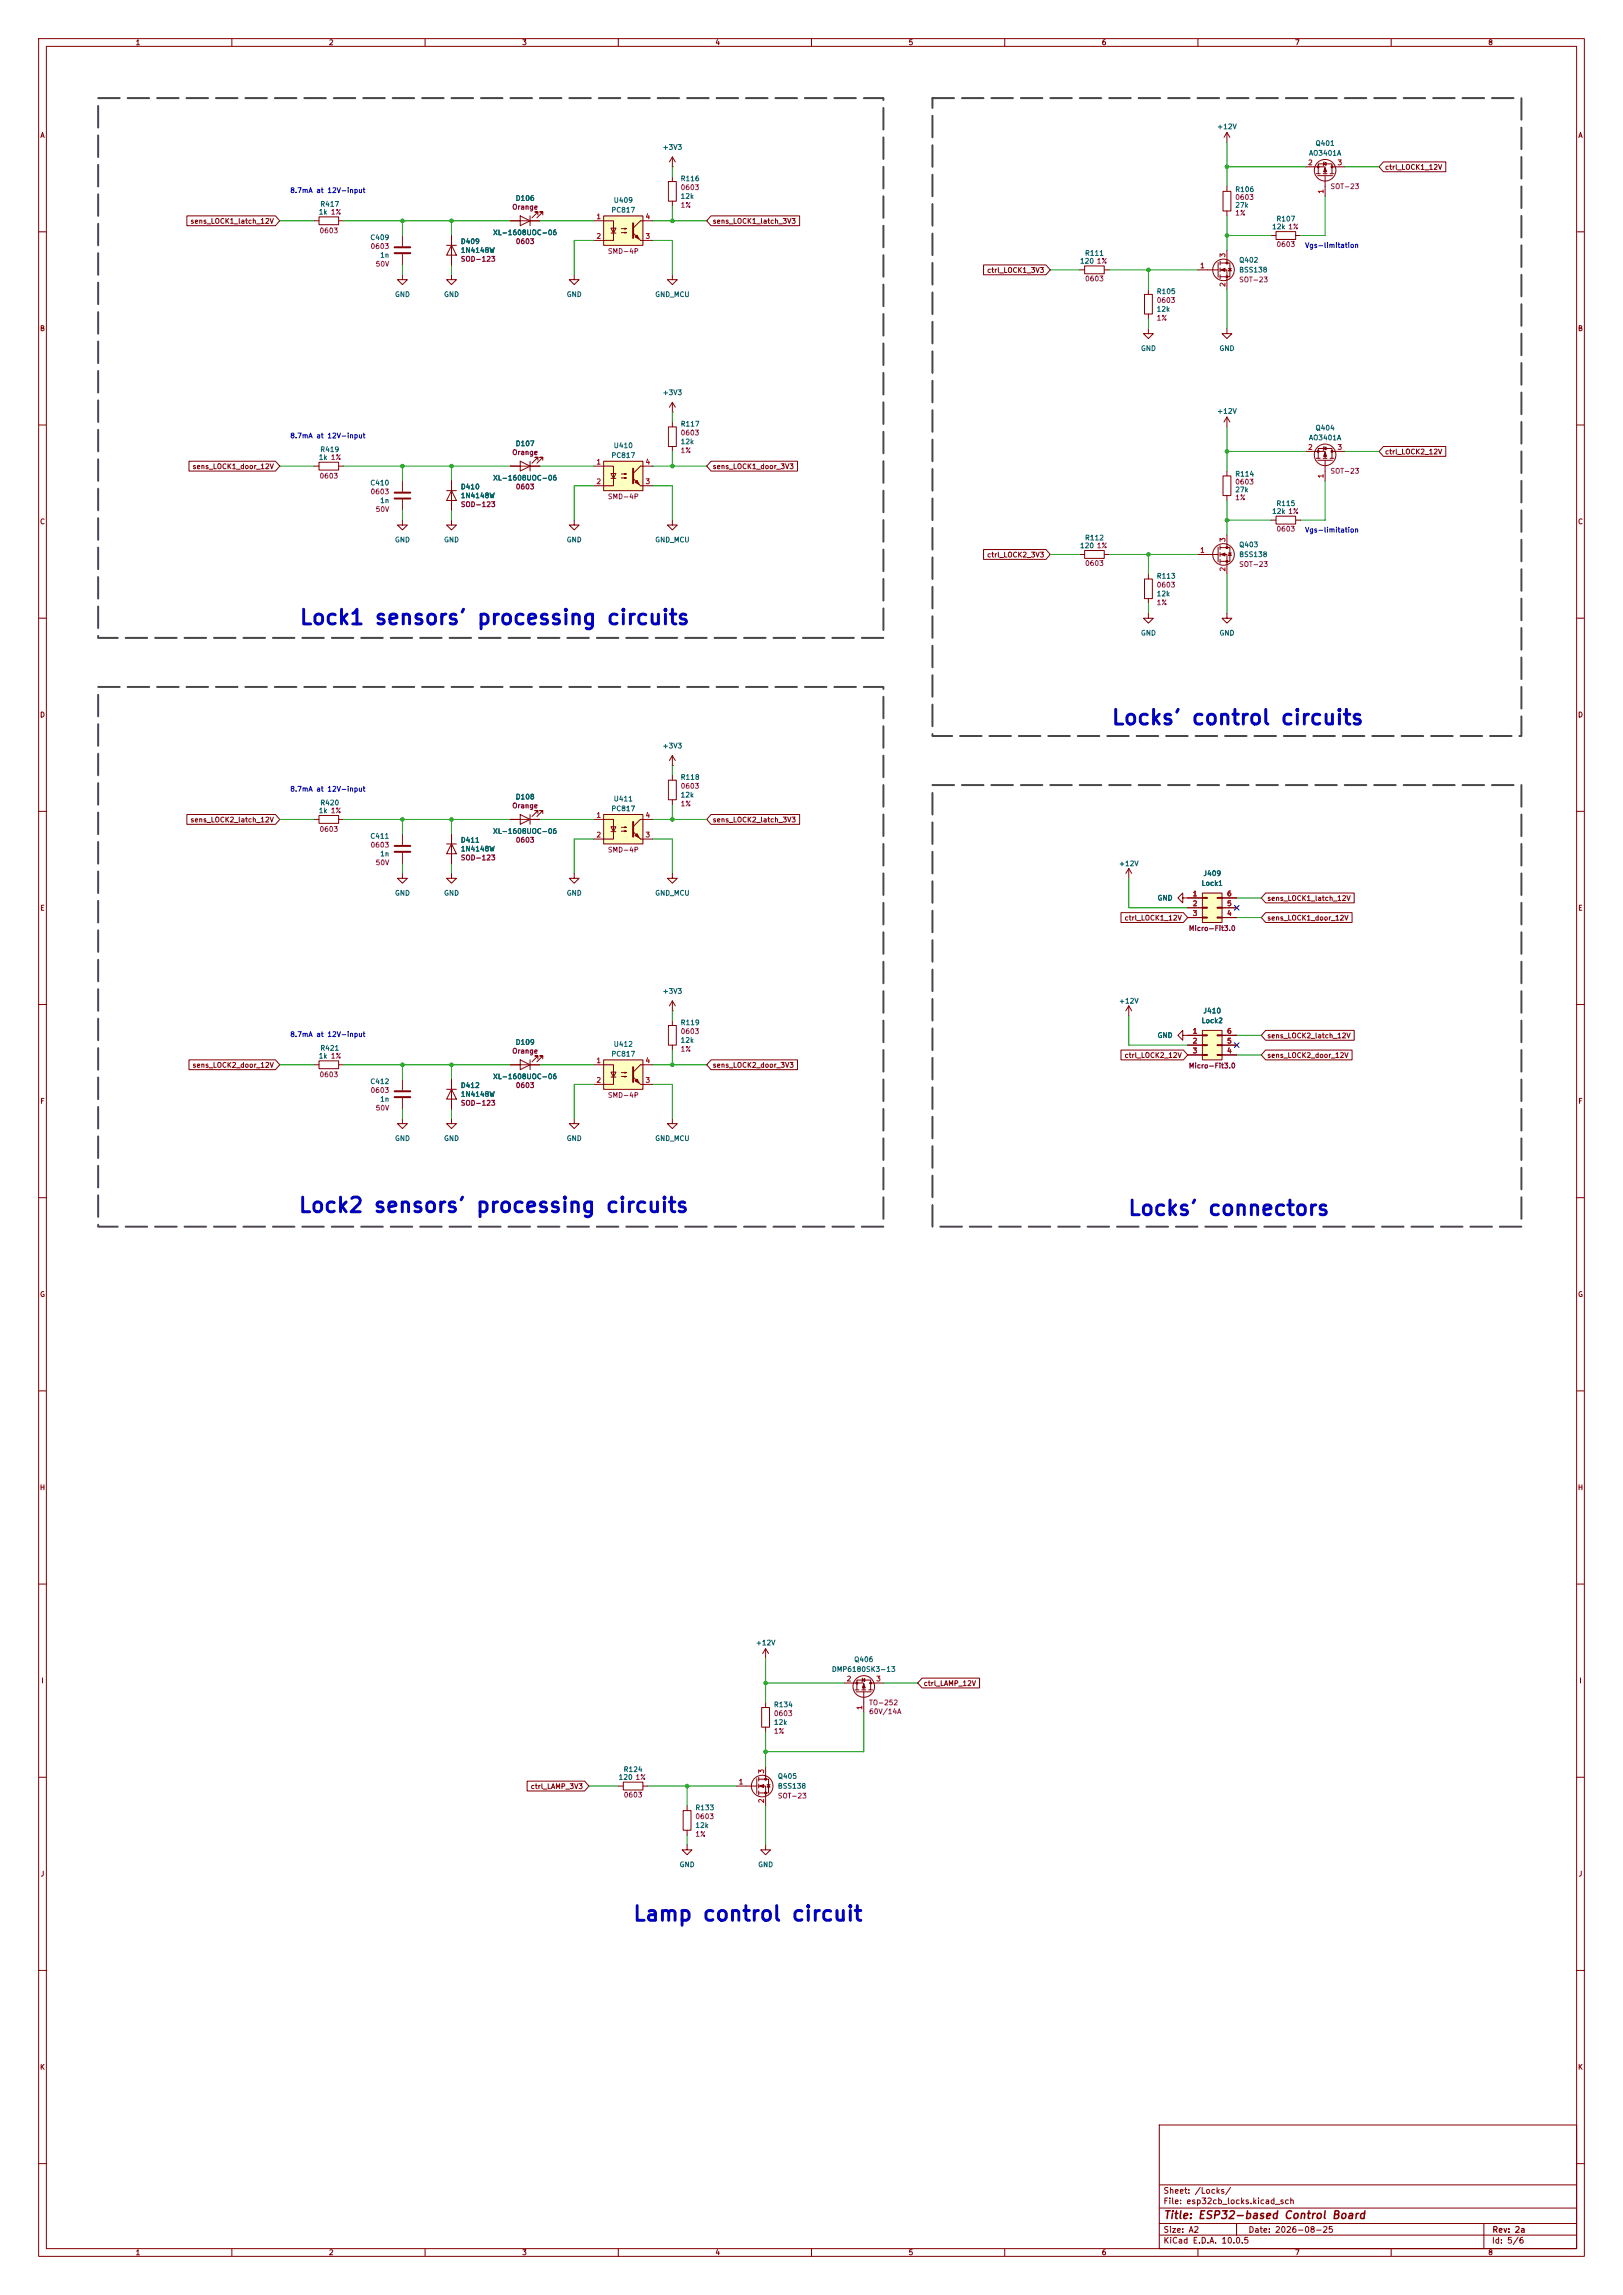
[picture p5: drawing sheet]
<svg xmlns="http://www.w3.org/2000/svg" width="420mm" height="594mm" viewBox="0 0 420 594" stroke-linecap="round" stroke-linejoin="round" font-family="sans-serif">
<defs><g id="words">
<g font-size="3.8" fill="#0000c2">
<text x="77.3" y="162.6">Lock1 sensors' processing circuits</text>
<text x="287.4" y="188.6">Locks' control circuits</text>
<text x="77" y="314.8">Lock2 sensors' processing circuits</text>
<text x="291.7" y="315.6">Locks' connectors</text>
<text x="163.6" y="498.2">Lamp control circuit</text>
</g>
<text font-size="2" fill="#840000" x="301" y="574.8">Title: ESP32-based Control Board</text>
<g font-size="1.5" fill="#840000">
<text x="300.9" y="568.1">Sheet: /Locks/</text>
<text x="300.9" y="570.8">File: esp32cb_locks.kicad_sch</text>
<text x="300.9" y="581">KiCad E.D.A. 10.0.5</text>
<text x="300.9" y="578.2">Size: A2</text>
<text x="322.9" y="578.2">Date: 2026-08-25</text>
<text x="385.9" y="581">Id: 5/6</text>
<text x="386" y="578.2">Rev: 2a</text>
</g>
<g font-size="1.3" fill="#840000">
<text x="35" y="12">1</text>
<text x="85" y="12">2</text>
<text x="135" y="12">3</text>
<text x="185" y="12">4</text>
<text x="235" y="12">5</text>
<text x="285" y="12">6</text>
<text x="335" y="12">7</text>
<text x="385" y="12">8</text>
<text x="10.3" y="36">A</text>
<text x="408.3" y="36">A</text>
<text x="358.3" y="44.2">ctrl_LOCK1_12V</text>
<text x="49.1" y="58.2">sens_LOCK1_latch_12V</text>
<text x="184.3" y="58.2">sens_LOCK1_latch_3V3</text>
<text x="255.3" y="70.9">ctrl_LOCK1_3V3</text>
<text x="10.2" y="86">B</text>
<text x="408.2" y="86">B</text>
<text x="358.3" y="117.9">ctrl_LOCK2_12V</text>
<text x="49.7" y="121.7">sens_LOCK1_door_12V</text>
<text x="184.3" y="121.7">sens_LOCK1_door_3V3</text>
<text x="10.2" y="136">C</text>
<text x="408.2" y="136">C</text>
<text x="255.3" y="144.6">ctrl_LOCK2_3V3</text>
<text x="10.2" y="186">D</text>
<text x="408.2" y="186">D</text>
<text x="49.1" y="213.1">sens_LOCK2_latch_12V</text>
<text x="184.3" y="213.1">sens_LOCK2_latch_3V3</text>
<text x="327.8" y="233.5">sens_LOCK1_latch_12V</text>
<text x="10.3" y="236">E</text>
<text x="290.9" y="238.5">ctrl_LOCK1_12V</text>
<text x="327.8" y="238.5">sens_LOCK1_door_12V</text>
<text x="408.3" y="236">E</text>
<text x="327.8" y="269">sens_LOCK2_latch_12V</text>
<text x="290.9" y="274.1">ctrl_LOCK2_12V</text>
<text x="327.8" y="274.1">sens_LOCK2_door_12V</text>
<text x="49.7" y="276.6">sens_LOCK2_door_12V</text>
<text x="184.3" y="276.6">sens_LOCK2_door_3V3</text>
<text x="10.3" y="286">F</text>
<text x="408.3" y="286">F</text>
<text x="10.2" y="336">G</text>
<text x="408.2" y="336">G</text>
<text x="10.2" y="386">H</text>
<text x="408.2" y="386">H</text>
<text x="10.6" y="436">I</text>
<text x="238.9" y="436.7">ctrl_LAMP_12V</text>
<text x="408.5" y="436">I</text>
<text x="137.2" y="463.3">ctrl_LAMP_3V3</text>
<text x="10.4" y="486">J</text>
<text x="408.4" y="486">J</text>
<text x="10.2" y="536">K</text>
<text x="408.2" y="536">K</text>
<text x="35" y="584">1</text>
<text x="85" y="584">2</text>
<text x="135" y="584">3</text>
<text x="185" y="584">4</text>
<text x="235" y="584">5</text>
<text x="285" y="584">6</text>
<text x="335" y="584">7</text>
<text x="385" y="584">8</text>
</g>
<g font-size="1.3" fill="#006464">
<text x="314.8" y="33.7">+12V</text>
<text x="171.3" y="39.1">+3V3</text>
<text x="338.6" y="40.6">AO3401A</text>
<text x="340.3" y="38">Q401</text>
<text x="176" y="47.2">R116</text>
<text x="82.7" y="53.8">R417</text>
<text x="133.3" y="52.3">D106</text>
<text x="158.7" y="52.8">U409</text>
<text x="176" y="51.8">12k</text>
<text x="319.5" y="50">R106</text>
<text x="82.4" y="55.8">1k 1%</text>
<text x="158.1" y="55.3">PC817</text>
<text x="319.5" y="54">27k</text>
<text x="329.1" y="59.6">12k 1%</text>
<text x="330.2" y="57.6">R107</text>
<text x="95.7" y="62.4">C409</text>
<text x="119.1" y="63.4">D409</text>
<text x="119.1" y="65.7">1N4148W</text>
<text x="127.5" y="61.2">XL-1608UOC-06</text>
<text x="98.2" y="67">1n</text>
<text x="279.3" y="68.5">120</text>
<text x="280.6" y="66.5">R111</text>
<text x="320.5" y="68.3">Q402</text>
<text x="320.5" y="70.8">BSS138</text>
<text x="102.1" y="77.2">GND</text>
<text x="114.8" y="77.2">GND</text>
<text x="146.5" y="77.2">GND</text>
<text x="169.4" y="77.2">GND_MCU</text>
<text x="299.2" y="76.4">R105</text>
<text x="299.2" y="81">12k</text>
<text x="295.1" y="91.1">GND</text>
<text x="315.4" y="91.1">GND</text>
<text x="171.3" y="102.6">+3V3</text>
<text x="314.8" y="107.4">+12V</text>
<text x="176" y="110.7">R117</text>
<text x="340.3" y="111.7">Q404</text>
<text x="82.4" y="119.3">1k 1%</text>
<text x="82.7" y="117.3">R419</text>
<text x="133.3" y="115.8">D107</text>
<text x="158.1" y="118.8">PC817</text>
<text x="158.7" y="116.3">U410</text>
<text x="176" y="115.3">12k</text>
<text x="338.6" y="114.2">AO3401A</text>
<text x="95.7" y="125.9">C410</text>
<text x="127.5" y="124.7">XL-1608UOC-06</text>
<text x="319.5" y="123.6">R114</text>
<text x="98.2" y="130.5">1n</text>
<text x="119.1" y="126.9">D410</text>
<text x="119.1" y="129.2">1N4148W</text>
<text x="319.5" y="127.7">27k</text>
<text x="330.2" y="131.3">R115</text>
<text x="329.1" y="133.3">12k 1%</text>
<text x="102.1" y="140.7">GND</text>
<text x="114.8" y="140.7">GND</text>
<text x="146.5" y="140.7">GND</text>
<text x="169.4" y="140.7">GND_MCU</text>
<text x="279.3" y="142.2">120</text>
<text x="280.6" y="140.2">R112</text>
<text x="320.5" y="141.9">Q403</text>
<text x="320.5" y="144.5">BSS138</text>
<text x="299.2" y="150.1">R113</text>
<text x="299.2" y="154.6">12k</text>
<text x="295.1" y="164.8">GND</text>
<text x="315.4" y="164.8">GND</text>
<text x="171.3" y="194">+3V3</text>
<text x="176" y="202.1">R118</text>
<text x="82.7" y="208.7">R420</text>
<text x="133.3" y="207.2">D108</text>
<text x="158.7" y="207.7">U411</text>
<text x="176" y="206.7">12k</text>
<text x="82.4" y="210.8">1k 1%</text>
<text x="158.1" y="210.3">PC817</text>
<text x="95.7" y="217.4">C411</text>
<text x="98.2" y="221.9">1n</text>
<text x="119.1" y="218.4">D411</text>
<text x="119.1" y="220.7">1N4148W</text>
<text x="127.5" y="216.1">XL-1608UOC-06</text>
<text x="289.4" y="224.5">+12V</text>
<text x="311.3" y="227">J409</text>
<text x="102.1" y="232.1">GND</text>
<text x="114.8" y="232.1">GND</text>
<text x="146.5" y="232.1">GND</text>
<text x="169.4" y="232.1">GND_MCU</text>
<text x="299.4" y="233.4">GND</text>
<text x="310.8" y="229.6">Lock1</text>
<text x="171.3" y="257.5">+3V3</text>
<text x="289.4" y="260">+12V</text>
<text x="311.3" y="262.6">J410</text>
<text x="176" y="265.6">R119</text>
<text x="299.4" y="268.9">GND</text>
<text x="310.8" y="265.1">Lock2</text>
<text x="82.4" y="274.3">1k 1%</text>
<text x="82.7" y="272.2">R421</text>
<text x="133.3" y="270.7">D109</text>
<text x="158.1" y="273.8">PC817</text>
<text x="158.7" y="271.2">U412</text>
<text x="176" y="270.2">12k</text>
<text x="95.7" y="280.9">C412</text>
<text x="119.1" y="281.9">D412</text>
<text x="127.5" y="279.6">XL-1608UOC-06</text>
<text x="98.2" y="285.4">1n</text>
<text x="119.1" y="284.2">1N4148W</text>
<text x="102.1" y="295.6">GND</text>
<text x="114.8" y="295.6">GND</text>
<text x="146.5" y="295.6">GND</text>
<text x="169.4" y="295.6">GND_MCU</text>
<text x="195.5" y="426.2">+12V</text>
<text x="220.9" y="430.5">Q406</text>
<text x="215.1" y="433">DMP6180SK3-13</text>
<text x="200.1" y="442.2">R134</text>
<text x="200.1" y="446.7">12k</text>
<text x="160" y="461">120</text>
<text x="161.3" y="458.9">R124</text>
<text x="201.2" y="460.7">Q405</text>
<text x="201.2" y="463.2">BSS138</text>
<text x="179.8" y="468.8">R133</text>
<text x="179.8" y="473.4">12k</text>
<text x="175.7" y="483.6">GND</text>
<text x="196.1" y="483.6">GND</text>
</g>
<g font-size="1.3" fill="#a90000">
<text x="338.4" y="43">2</text>
<text x="346" y="43">3</text>
<text x="342.8" y="50.3" transform="rotate(-90 342.8 50.3)">1</text>
<text x="154.2" y="57">1</text>
<text x="166.9" y="57">4</text>
<text x="154.2" y="62.1">2</text>
<text x="166.9" y="62.1">3</text>
<text x="310.4" y="69.7">1</text>
<text x="317.4" y="66.8" transform="rotate(-90 317.4 66.8)">3</text>
<text x="317.4" y="74.4" transform="rotate(-90 317.4 74.4)">2</text>
<text x="338.4" y="116.7">2</text>
<text x="346" y="116.7">3</text>
<text x="154.2" y="120.5">1</text>
<text x="154.2" y="125.6">2</text>
<text x="166.9" y="125.6">3</text>
<text x="166.9" y="120.5">4</text>
<text x="342.8" y="123.9" transform="rotate(-90 342.8 123.9)">1</text>
<text x="310.4" y="143.4">1</text>
<text x="317.4" y="140.4" transform="rotate(-90 317.4 140.4)">3</text>
<text x="317.4" y="148.1" transform="rotate(-90 317.4 148.1)">2</text>
<text x="154.2" y="212">1</text>
<text x="166.9" y="212">4</text>
<text x="154.2" y="217">2</text>
<text x="166.9" y="217">3</text>
<text x="308.5" y="232.3">1</text>
<text x="317.4" y="232.3">6</text>
<text x="308.5" y="234.8">2</text>
<text x="308.5" y="237.4">3</text>
<text x="317.4" y="237.4">4</text>
<text x="317.4" y="234.8">5</text>
<text x="308.5" y="267.8">1</text>
<text x="317.4" y="267.8">6</text>
<text x="154.2" y="275.5">1</text>
<text x="166.9" y="275.5">4</text>
<text x="308.5" y="270.4">2</text>
<text x="308.5" y="272.9">3</text>
<text x="317.4" y="272.9">4</text>
<text x="317.4" y="270.4">5</text>
<text x="154.2" y="280.5">2</text>
<text x="166.9" y="280.5">3</text>
<text x="219" y="435.5">2</text>
<text x="226.6" y="435.5">3</text>
<text x="223.4" y="442.7" transform="rotate(-90 223.4 442.7)">1</text>
<text x="198" y="459.2" transform="rotate(-90 198 459.2)">3</text>
<text x="191" y="462.1">1</text>
<text x="198" y="466.8" transform="rotate(-90 198 466.8)">2</text>
</g>
<g font-size="1.3" fill="#0000c2">
<text x="75" y="50.2">8.7mA at 12V-input</text>
<text x="337.6" y="64.5">Vgs-limitation</text>
<text x="75" y="113.7">8.7mA at 12V-input</text>
<text x="337.6" y="138.1">Vgs-limitation</text>
<text x="75" y="205.2">8.7mA at 12V-input</text>
<text x="75" y="268.7">8.7mA at 12V-input</text>
</g>
<g font-size="1.3" fill="#840084">
<text x="176" y="49.5">0603</text>
<text x="319.5" y="52">0603</text>
<text x="344.2" y="49.2">SOT-23</text>
<text x="132.4" y="54.6">Orange</text>
<text x="176" y="54">1%</text>
<text x="319.5" y="56.1">1%</text>
<text x="82.6" y="60.7">0603</text>
<text x="95.8" y="64.7">0603</text>
<text x="133.3" y="63.4">0603</text>
<text x="157.2" y="66">SMD-4P</text>
<text x="330.2" y="64.2">0603</text>
<text x="97.1" y="69.3">50V</text>
<text x="119.1" y="68">SOD-123</text>
<text x="283.7" y="68.5">1%</text>
<text x="280.7" y="73.1">0603</text>
<text x="320.5" y="73.4">SOT-23</text>
<text x="299.2" y="78.7">0603</text>
<text x="299.2" y="83.3">1%</text>
<text x="176" y="113">0603</text>
<text x="132.4" y="118.1">Orange</text>
<text x="176" y="117.5">1%</text>
<text x="82.6" y="124.2">0603</text>
<text x="319.5" y="125.7">0603</text>
<text x="344.2" y="122.9">SOT-23</text>
<text x="95.8" y="128.2">0603</text>
<text x="119.1" y="131.5">SOD-123</text>
<text x="133.3" y="126.9">0603</text>
<text x="157.2" y="129.5">SMD-4P</text>
<text x="319.5" y="129.7">1%</text>
<text x="97.1" y="132.8">50V</text>
<text x="330.2" y="137.9">0603</text>
<text x="283.7" y="142.2">1%</text>
<text x="280.7" y="146.8">0603</text>
<text x="320.5" y="147">SOT-23</text>
<text x="299.2" y="152.3">0603</text>
<text x="299.2" y="156.9">1%</text>
<text x="132.4" y="209.5">Orange</text>
<text x="176" y="204.4">0603</text>
<text x="176" y="209">1%</text>
<text x="82.6" y="215.6">0603</text>
<text x="95.8" y="219.7">0603</text>
<text x="133.3" y="218.4">0603</text>
<text x="157.2" y="220.9">SMD-4P</text>
<text x="97.1" y="224.2">50V</text>
<text x="119.1" y="223">SOD-123</text>
<text x="307.5" y="241.2">Micro-Fit3.0</text>
<text x="176" y="267.9">0603</text>
<text x="132.4" y="273">Orange</text>
<text x="176" y="272.5">1%</text>
<text x="82.6" y="279.1">0603</text>
<text x="133.3" y="281.9">0603</text>
<text x="307.5" y="276.8">Micro-Fit3.0</text>
<text x="95.8" y="283.2">0603</text>
<text x="97.1" y="287.7">50V</text>
<text x="119.1" y="286.5">SOD-123</text>
<text x="157.2" y="284.4">SMD-4P</text>
<text x="224.8" y="441.7">TO-252</text>
<text x="224.8" y="443.9">60V/14A</text>
<text x="200.1" y="444.4">0603</text>
<text x="200.1" y="449">1%</text>
<text x="164.3" y="461">1%</text>
<text x="161.3" y="465.5">0603</text>
<text x="201.2" y="465.8">SOT-23</text>
<text x="179.8" y="471.1">0603</text>
<text x="179.8" y="475.7">1%</text>
</g>
</g></defs>
<g fill="none" stroke="#840000" stroke-width=".26">
<path d="M10 10h400v574h-400zM12 12h396v570h-396zM60 10v2M110 10v2M160 10v2M210 10v2M260 10v2M310 10v2M360 10v2M10 60h2M408 60h2M10 110h2"/>
<path d="M408 110h2M10 160h2M408 160h2M10 210h2M408 210h2M10 260h2M408 260h2M10 310h2M408 310h2M10 360h2M408 360h2M10 410h2"/>
<path d="M408 410h2M10 460h2M408 460h2M10 510h2M408 510h2M10 560h2M300 550h108v32h-108zM408 560h2M300 578.5h108M300 575.5h108M300 571.5h108M300 565.5h108"/>
<path d="M320 575.5v3M384 575.5v6.5M60 582v2M110 582v2M160 582v2M210 582v2M260 582v2M310 582v2M360 582v2"/>
</g>
<path d="M156.2 119.4h10.2v7.6h-10.2z" fill="#ffffc2"/>
<g fill="none" stroke="#840000" stroke-width=".26">
<path d="M317.5 34.3v2.5M317.5 34.3l-.8 1.3M317.5 34.3l.8 1.3M132.1 57.1h7.6M134.6 55.9l2.6 1.2-2.6 1.3zM137.2 55.9v2.5M139.2 55.6v-.7h-.8h.8l-1.5 1.5M140.5 55.6v-.7h-.8h.8l-1.6 1.5M173 47h2v5.1h-2zM174 43.2h.1M174 40.6v2.6M174 45.7v1.3"/>
<path d="M174 52.1v1.2M174 40.6l.8 1.3M174 40.6l-.8 1.3M316.5 49.5h2v5.1h-2zM317.5 48.3v1.2M317.5 54.6v1.3M330.2 59.9h5.1v2.1h-5.1zM337.8 43.2h5.1v1.8M340.6 45h1M341 45.5h3.8M341.1 45v-2.6h3.6v2.6M342.4 45h1"/>
<path d="M342.5 42.4l.7-.4v.8zM342.6 41.9l-.2 1M342.9 45.5v5.3M344.2 45h1M344.7 43.2h3.3M174 71.1v1.3h-1.3l1.3 1.3 1.3-1.3h-1.3M279.4 69.8h1.3M280.7 68.8h5v2.1h-5zM285.7 69.8h1.3M296.2 76.2h2v5.1h-2zM297.2 74.9v1.3M309.9 69.8h5.3"/>
<path d="M315.2 67.9v3.9M315.7 68.1h2.6v3.5h-2.6M315.7 69.8h1.8v5.1M315.7 67.6v1M315.7 69.3v1.1M315.7 71.1v1M317.5 64.8v3.3M317.9 69.5h.7M318.3 69.5l.3 .6h-.7zM328.9 61h1.3M335.3 61h1.2M297.2 85.1v1.3h-1.3l1.3 1.2 1.2-1.2h-1.2"/>
<path d="M297.2 81.3v1.2M317.5 85.1v1.3h-1.3l1.3 1.2 1.3-1.2h-1.3M156.2 119.4h10.2v7.6h-10.2zM173 110.5h2v5.1h-2zM174 106.7h.1M174 104.1v2.6M174 109.2v1.3M174 115.6v1.2M174 104.1l.8 1.3M174 104.1l-.8 1.3M317.5 107.9v2.6M317.5 107.9l-.8 1.3"/>
<path d="M317.5 107.9l.8 1.3M337.8 116.8h5.1v1.8M340.6 118.6h1M341 119.1h3.8M341.1 118.6v-2.5h3.6v2.5M342.4 118.6h1M342.5 116.1l.7-.4v.8zM342.6 115.6l-.2 1M342.9 119.1v5.4M344.2 118.6h1M344.7 116.8h3.3M153.7 120.6h5v3.2"/>
<path d="M158.1 122.6h1.3l-.7 1.2zM158.1 123.8h1.3M158.7 123.8v1.9h-5M160.8 122.7h1.3M160.8 123.7h1.3M165.7 125.7h3.2M168.9 120.6h-3.2l-1.9 2M174 134.6v1.3h-1.3l1.3 1.3 1.3-1.3h-1.3M279.4 143.5h1.3M280.7 142.5h5v2h-5zM285.7 143.5h1.3M173 201.9h2v5.1h-2z"/>
<path d="M174 200.7v1.2M174 207v1.3M81.3 275.6h1.2M82.5 274.6h5.1v2h-5.1zM87.6 275.6h1.3M104.1 279.4v2.8M104.1 284.2v2.8"/>
<circle cx="342.9" cy="44.1" r="2.79"/>
<circle cx="316.6" cy="69.8" r="2.79"/>
<circle cx="342.9" cy="117.7" r="2.79"/>
</g>
<path d="M163.8 121.3v3.8M102.1 284h4.1M102.1 282.4h4.1" fill="none" stroke="#840000" stroke-width=".51"/>
<g fill="#840000" stroke="#840000" stroke-width=".26">
<path d="M164.3 124.8l.5-.5 .6 1z"/>
<path d="M163.8 123.8l1.9 1.9z"/>
<path d="M316 69.8l1-.3v.7z"/>
<path d="M342.9 117.1l.4 1h-.8z"/>
<path d="M342.9 43.4l.4 1h-.8z"/>
<circle cx="317.5" cy="68.1" r=".25"/>
<circle cx="317.5" cy="71.6" r=".25"/>
<circle cx="344.7" cy="116.8" r=".25"/>
<circle cx="341.1" cy="116.8" r=".25"/>
<circle cx="344.7" cy="43.2" r=".25"/>
<circle cx="341.1" cy="43.2" r=".25"/>
</g>
<path d="M156.2 55.9h10.2v7.6h-10.2z" fill="#ffffc2"/>
<g fill="none" stroke="#840000" stroke-width=".26">
<path d="M81.3 57.1h1.2M82.5 56.1h5.1v2.1h-5.1zM87.6 57.1h1.3M153.7 57.1h5v3.2M156.2 55.9h10.2v7.6h-10.2zM158.1 59.1h1.3l-.7 1.2zM160.8 59.2h1.3M168.9 57.1h-3.2l-1.9 2M104.1 71.1v1.3h-1.2l1.2 1.3 1.3-1.3h-1.3M104.1 61v2.8M104.1 65.8v2.8M115.6 63.5h2.5"/>
<path d="M116.8 71.1v1.3h-1.2l1.2 1.3 1.3-1.3h-1.3M116.8 63.5l1.3 2.5h-2.5zM116.8 61v7.6M148.6 71.1v1.3h-1.3l1.3 1.3 1.3-1.3h-1.3M158.1 60.3h1.3M158.7 60.3v1.9h-5M160.8 60.2h1.3M165.7 62.2h3.2M82.5 119.6h5.1v2.1h-5.1zM134.6 119.4l2.6 1.2-2.6 1.3zM137.2 119.4v2.5M139.2 119.1v-.7h-.8h.8l-1.5 1.5"/>
<path d="M140.5 119.1v-.7h-.8h.8l-1.6 1.5M81.3 120.6h1.2M87.6 120.6h1.3M104.1 134.6v1.3h-1.2l1.2 1.3 1.3-1.3h-1.3M104.1 124.5v2.8M104.1 129.3v2.8M115.6 127h2.5M116.8 127l1.3 2.5h-2.5zM116.8 134.6v1.3h-1.2l1.2 1.3 1.3-1.3h-1.3M116.8 124.5v7.6M132.1 120.6h7.6M148.6 134.6v1.3h-1.3l1.3 1.3 1.3-1.3h-1.3"/>
<path d="M174 198.1h.1M174 195.6l.8 1.2M174 195.6l-.8 1.2M174 195.6v2.5M81.3 212.1h1.2M82.5 211.1h5.1v2h-5.1zM87.6 212.1h1.3M104.1 215.9v2.8M104.1 220.7v2.8M116.8 279.4v7.6M104.1 289.6v1.2h-1.2l1.2 1.3 1.3-1.3h-1.3M115.6 281.9h2.5"/>
<path d="M116.8 289.6v1.2h-1.2l1.2 1.3 1.3-1.3h-1.3M116.8 281.9l1.3 2.6h-2.5zM148.6 289.6v1.2h-1.3l1.3 1.3 1.3-1.3h-1.3M198.1 426.7v2.6M198.1 426.7l-.7 1.3M198.1 426.7l.8 1.3M218.4 435.6h5.1v1.8M221.2 437.4h1M221.6 437.9h3.8M221.7 437.4v-2.6h3.6v2.6M223 437.4h1M223.1 434.8l.7-.3v.7z"/>
<path d="M223.3 434.3l-.3 1.1M223.5 437.9v5.3M224.8 437.4h1M225.3 435.6h3.3M196.3 460v1M197.1 442h2v5h-2zM198.1 440.7v1.3M198.1 447v1.3M198.1 457.2v3.3M160 462.3h1.3M161.3 461.3h5.1v2h-5.1zM166.4 462.3h1.2"/>
<path d="M176.8 468.6h2v5.1h-2zM177.8 477.5v1.3h-1.3l1.3 1.3 1.3-1.3h-1.3M177.8 467.4v1.2M177.8 473.7v1.3M190.5 462.3h5.3M195.8 460.4v3.8M196.3 460.5h2.6v3.6h-2.6M196.3 462.3h1.8v5.1M196.3 461.8v1M196.3 463.5v1.1M198.1 477.5v1.3h-1.3l1.3 1.3 1.3-1.3h-1.3M198.5 461.9h.8"/>
<path d="M198.9 461.9l.4 .6h-.8z"/>
<circle cx="223.5" cy="436.5" r="2.79"/>
<circle cx="197.2" cy="462.3" r="2.79"/>
</g>
<path d="M163.8 57.8v3.8M102.1 65.5h4.1M102.1 64h4.1M102.1 129h4.1M102.1 127.5h4.1M102.1 218.9h4.1M102.1 220.5h4.1" fill="none" stroke="#840000" stroke-width=".51"/>
<g fill="#840000" stroke="#840000" stroke-width=".26">
<path d="M164.3 61.3l.5-.5 .6 1z"/>
<path d="M163.8 60.3l1.9 1.9z"/>
<path d="M223.5 435.9l.4 1h-.8z"/>
<path d="M196.6 462.3l1-.4v.8z"/>
<circle cx="225.3" cy="435.6" r=".25"/>
<circle cx="221.7" cy="435.6" r=".25"/>
<circle cx="198.1" cy="460.5" r=".25"/>
<circle cx="198.1" cy="464.1" r=".25"/>
</g>
<path d="M156.2 274.3h10.2v7.6h-10.2z" fill="#ffffc2"/>
<g fill="none" stroke="#840000" stroke-width=".26">
<path d="M115.6 218.4h2.5M116.8 218.4l1.3 2.6h-2.5zM116.8 215.9v7.6M104.1 226.1v1.2h-1.2l1.2 1.3 1.3-1.3h-1.3M116.8 226.1v1.2h-1.2l1.2 1.3 1.3-1.3h-1.3M174 259.1l.8 1.2M174 259.1l-.8 1.2M174 259.1v2.5M132.1 275.6h7.6M134.6 274.3l2.6 1.3-2.6 1.3zM137.2 274.3v2.6M139.2 274.1v-.8h-.8h.8l-1.5 1.5"/>
<path d="M140.5 274.1v-.8h-.8h.8l-1.6 1.5M153.7 275.6h5v3.2M156.2 274.3h10.2v7.6h-10.2zM158.1 277.5h1.3l-.7 1.3zM158.1 278.8h1.3M158.7 278.8v1.9h-5M160.8 277.6h1.3M160.8 278.6h1.3M168.9 275.6h-3.2l-1.9 1.9M173 265.4h2v5.1h-2zM174 261.6h.1M174 264.2v1.2"/>
<path d="M174 270.5v1.3M165.7 280.7h3.2M174 289.6v1.2h-1.3l1.3 1.3 1.3-1.3h-1.3"/>
</g>
<path d="M163.8 276.2v3.8" fill="none" stroke="#840000" stroke-width=".51"/>
<g fill="#840000" stroke="#840000" stroke-width=".26">
<path d="M164.3 279.8l.5-.5 .6 1z"/>
<path d="M163.8 278.8l1.9 1.9z"/>
</g>
<path d="M156.2 210.8h10.2v7.6h-10.2z" fill="#ffffc2"/>
<g fill="none" stroke="#840000" stroke-width=".26">
<path d="M132.1 212.1h7.6M134.6 210.8l2.6 1.3-2.6 1.3zM137.2 210.8v2.6M139.2 210.6v-.8h-.8h.8l-1.5 1.5M140.5 210.6v-.8h-.8h.8l-1.6 1.5M153.7 212.1h5v3.2M156.2 210.8h10.2v7.6h-10.2zM158.1 214h1.3l-.7 1.3zM158.1 215.3h1.3M158.7 215.3v1.9h-5M160.8 214.1h1.3M160.8 215.1h1.3"/>
<path d="M165.7 217.2h3.2M168.9 212.1h-3.2l-1.9 1.9M148.6 226.1v1.2h-1.3l1.3 1.3 1.3-1.3h-1.3M174 226.1v1.2h-1.3l1.3 1.3 1.3-1.3h-1.3"/>
</g>
<path d="M163.8 212.7v3.8" fill="none" stroke="#840000" stroke-width=".51"/>
<g fill="#840000" stroke="#840000" stroke-width=".26">
<path d="M164.3 216.3l.5-.5 .6 1z"/>
<path d="M163.8 215.3l1.9 1.9z"/>
</g>
<path d="M311.1 266.7h5.1v7.6h-5.1z" fill="#ffffc2"/>
<g fill="none" stroke="#840000" stroke-width=".26">
<path d="M316.5 123.2h2v5.1h-2zM317.5 121.9v1.3M317.5 128.3v1.2M317.5 138.4v3.3M296.2 149.9h2v5h-2zM297.2 148.6v1.3M297.2 154.9v1.3M309.9 143.5h5.3M315.2 141.6v3.8M315.7 141.7h2.6v3.6h-2.6M315.7 143.5h1.8v5.1M315.7 141.2v1"/>
<path d="M315.7 143v1M315.7 144.8v1M317.9 143.1h.7M318.3 143.1l.3 .7h-.7zM306.1 268v-1.3l-1.3 1.3 1.3 1.2v-1.2h5M307.3 270.5h3.8M307.3 273h3.8M311.1 266.7h5.1v7.6h-5.1zM311.1 267.8h1.3v.3h-1.3zM311.1 270.4h1.3v.2h-1.3zM311.1 272.9h1.3v.3h-1.3zM315 267.8h1.2v.3h-1.2z"/>
<path d="M315 270.4h1.2v.2h-1.2zM315 272.9h1.2v.3h-1.2zM316.2 268h3.8M316.2 270.5h3.8M316.2 273h3.8"/>
<circle cx="316.6" cy="143.5" r="2.79"/>
</g>
<g fill="#840000" stroke="#840000" stroke-width=".26">
<path d="M316 143.5l1-.4v.8z"/>
<circle cx="317.5" cy="141.7" r=".25"/>
<circle cx="317.5" cy="145.3" r=".25"/>
</g>
<path d="M311.1 231.1h5.1v7.7h-5.1z" fill="#ffffc2"/>
<g fill="none" stroke="#840000" stroke-width=".26">
<path d="M48.4 55.9h22.9l1.1 1.2-1.1 1.3h-22.9zM132.1 57.1h2.5M137.2 57.1h2.5M184 55.9h22.9v2.5h-22.9l-1.1-1.3zM358 41.9h16.1v2.5h-16.1l-1.1-1.2zM116.8 61v2.5M116.8 66v2.6M254.5 68.6h16.2l1.1 1.2-1.1 1.3h-16.2zM48.9 119.4h22.4l1.1 1.2-1.1 1.3h-22.4zM184 119.4h22.4v2.5h-22.4l-1.1-1.3zM358 115.6h16.1v2.5h-16.1l-1.1-1.3zM116.8 124.5v2.5"/>
<path d="M116.8 129.5v2.6M132.1 120.6h2.5M137.2 120.6h2.5M328.9 134.6h1.3M330.2 133.6h5.1v2h-5.1zM335.3 134.6h1.2M254.5 142.2h16.2l1.1 1.3-1.1 1.3h-16.2zM297.2 158.7v1.3h-1.3l1.3 1.3 1.2-1.3h-1.2M317.5 158.7v1.3h-1.3l1.3 1.3 1.3-1.3h-1.3M48.4 210.8h22.9l1.1 1.3-1.1 1.3h-22.9zM116.8 215.9v2.5M132.1 212.1h2.5"/>
<path d="M137.2 212.1h2.5M184 210.8h22.9v2.6h-22.9l-1.1-1.3zM116.8 221v2.5M290.1 236.2h16.1l1.1 1.3-1.1 1.3h-16.1zM292.1 224.8v2.5M292.1 224.8l-.8 1.3M292.1 224.8l.8 1.3M306.1 232.4v-1.3l-1.3 1.3 1.3 1.3v-1.3h5M307.3 234.9h3.8M307.3 237.5h3.8M311.1 231.1h5.1v7.7h-5.1zM311.1 232.3h1.3v.2h-1.3z"/>
<path d="M311.1 234.8h1.3v.3h-1.3zM311.1 237.4h1.3v.2h-1.3zM315 232.3h1.2v.2h-1.2zM315 234.8h1.2v.3h-1.2zM315 237.4h1.2v.2h-1.2zM316.2 232.4h3.8M316.2 234.9h3.8M316.2 237.5h3.8M327.5 231.1h22.9v2.6h-22.9l-1.1-1.3zM327.5 236.2h22.4v2.6h-22.4l-1.1-1.3zM48.9 274.3h22.4l1.1 1.3-1.1 1.3h-22.4zM116.8 279.4v2.5"/>
<path d="M132.1 275.6h2.5M137.2 275.6h2.5M184 274.3h22.4v2.6h-22.4l-1.1-1.3zM290.1 271.8h16.1l1.1 1.2-1.1 1.3h-16.1zM292.1 260.3l-.8 1.3M292.1 260.3l.8 1.3M292.1 260.3v2.6M307.3 268h3.8M307.3 270.5h3.8M307.3 273h3.8M316.2 268h3.8M316.2 270.5h3.8"/>
<path d="M316.2 273h3.8M327.5 266.7h22.9v2.5h-22.9l-1.1-1.2zM327.5 271.8h22.4v2.5h-22.4l-1.1-1.3zM116.8 284.5v2.5M238.6 434.3h14.9v2.6h-14.9l-1.1-1.3zM136.4 461h14.9l1.1 1.3-1.1 1.2h-14.9z"/>
</g>
<g fill="none" stroke="#009600" stroke-width=".26">
<path d="M317.5 36.8v11.5M72.4 57.1h8.9M88.9 57.1h43.2M104.1 57.1v3.9M116.8 57.1v3.9M139.7 57.1h14M168.9 57.1h14M174 43.2v2.5M174 53.3v3.8M317.5 43.2h20.3M317.5 55.9v8.9M342.9 50.8v10.2h-6.4"/>
<path d="M348 43.2h8.9M104.1 68.6v2.5M116.8 68.6v2.5M153.7 62.2h-5.1v8.9M168.9 62.2h5.1v8.9M271.8 69.8h7.6M287 69.8h22.9M297.2 69.8v5.1M317.5 74.9v10.2M317.5 61h11.4M297.2 82.5v2.6M174 106.7v2.5"/>
<path d="M174 116.8v3.8M317.5 116.8h20.3M317.5 110.5v11.4M348 116.8h8.9M72.4 120.6h8.9M88.9 120.6h43.2M104.1 120.6v3.9M104.1 132.1v2.5M116.8 120.6v3.9M116.8 132.1v2.5M139.7 120.6h14M153.7 125.7h-5.1v8.9"/>
<path d="M168.9 120.6h14M168.9 125.7h5.1v8.9M317.5 129.5v8.9M317.5 134.6h11.4M342.9 124.5v10.1h-6.4M271.8 143.5h7.6M287 143.5h22.9M297.2 143.5v5.1M297.2 156.2v2.5M317.5 148.6v10.1M174 198.1v2.6M72.4 212.1h8.9"/>
<path d="M88.9 212.1h43.2M104.1 212.1v3.8M116.8 212.1v3.8M139.7 212.1h14M153.7 217.2h-5.1v8.9M168.9 217.2h5.1v8.9M168.9 212.1h14M174 208.3v3.8M104.1 223.5v2.6M116.8 223.5v2.6M292.1 227.3v7.6h15.2M320 232.4h6.4"/>
<path d="M320 237.5h6.4M72.4 275.6h8.9M88.9 275.6h43.2M104.1 275.6v3.8M116.8 275.6v3.8M139.7 275.6h14M168.9 275.6h14M174 261.6v2.6M174 271.8v3.8M292.1 262.9v7.6h15.2M320 268h6.4M320 273h6.4"/>
<path d="M104.1 287v2.6M116.8 287v2.6M153.7 280.7h-5.1v8.9M168.9 280.7h5.1v8.9M198.1 429.3v11.4M198.1 435.6h20.3M228.6 435.6h8.9M198.1 448.3v8.9M223.5 443.2v10.2h-25.4M152.4 462.3h7.6M167.6 462.3h22.9M177.8 462.3v5.1"/>
<path d="M177.8 475v2.5M198.1 467.4v10.1"/>
</g>
<path d="M319.4 234.3l1.2 1.3M320.6 234.3l-1.2 1.3M319.4 269.9l1.2 1.2M320.6 269.9l-1.2 1.2" fill="none" stroke="#000084" stroke-width=".26"/>
<path d="M25.4 25.4h203.2v139.7h-203.2zM241.3 25.4h152.4v165.1h-152.4zM25.4 177.8h203.2v139.7h-203.2zM241.3 203.2h152.4v114.3h-152.4z" fill="none" stroke="#484848" stroke-width=".51" stroke-dasharray="5.6 2"/>
<g fill="#009600" stroke="#009600" stroke-width=".26">
<circle cx="317.5" cy="134.6" r=".46"/>
<circle cx="317.5" cy="116.8" r=".46"/>
<circle cx="297.2" cy="143.5" r=".46"/>
<circle cx="104.1" cy="120.6" r=".46"/>
<circle cx="116.8" cy="120.6" r=".46"/>
<circle cx="174" cy="120.6" r=".46"/>
<circle cx="174" cy="275.6" r=".46"/>
<circle cx="198.1" cy="435.6" r=".46"/>
<circle cx="198.1" cy="453.4" r=".46"/>
<circle cx="177.8" cy="462.3" r=".46"/>
<circle cx="174" cy="57.1" r=".46"/>
<circle cx="317.5" cy="61" r=".46"/>
<circle cx="317.5" cy="43.2" r=".46"/>
<circle cx="297.2" cy="69.8" r=".46"/>
<circle cx="174" cy="212.1" r=".46"/>
<circle cx="104.1" cy="212.1" r=".46"/>
<circle cx="116.8" cy="212.1" r=".46"/>
<circle cx="104.1" cy="275.6" r=".46"/>
<circle cx="116.8" cy="275.6" r=".46"/>
<circle cx="104.1" cy="57.1" r=".46"/>
<circle cx="116.8" cy="57.1" r=".46"/>
</g>
<use href="#words"/>
</svg>
